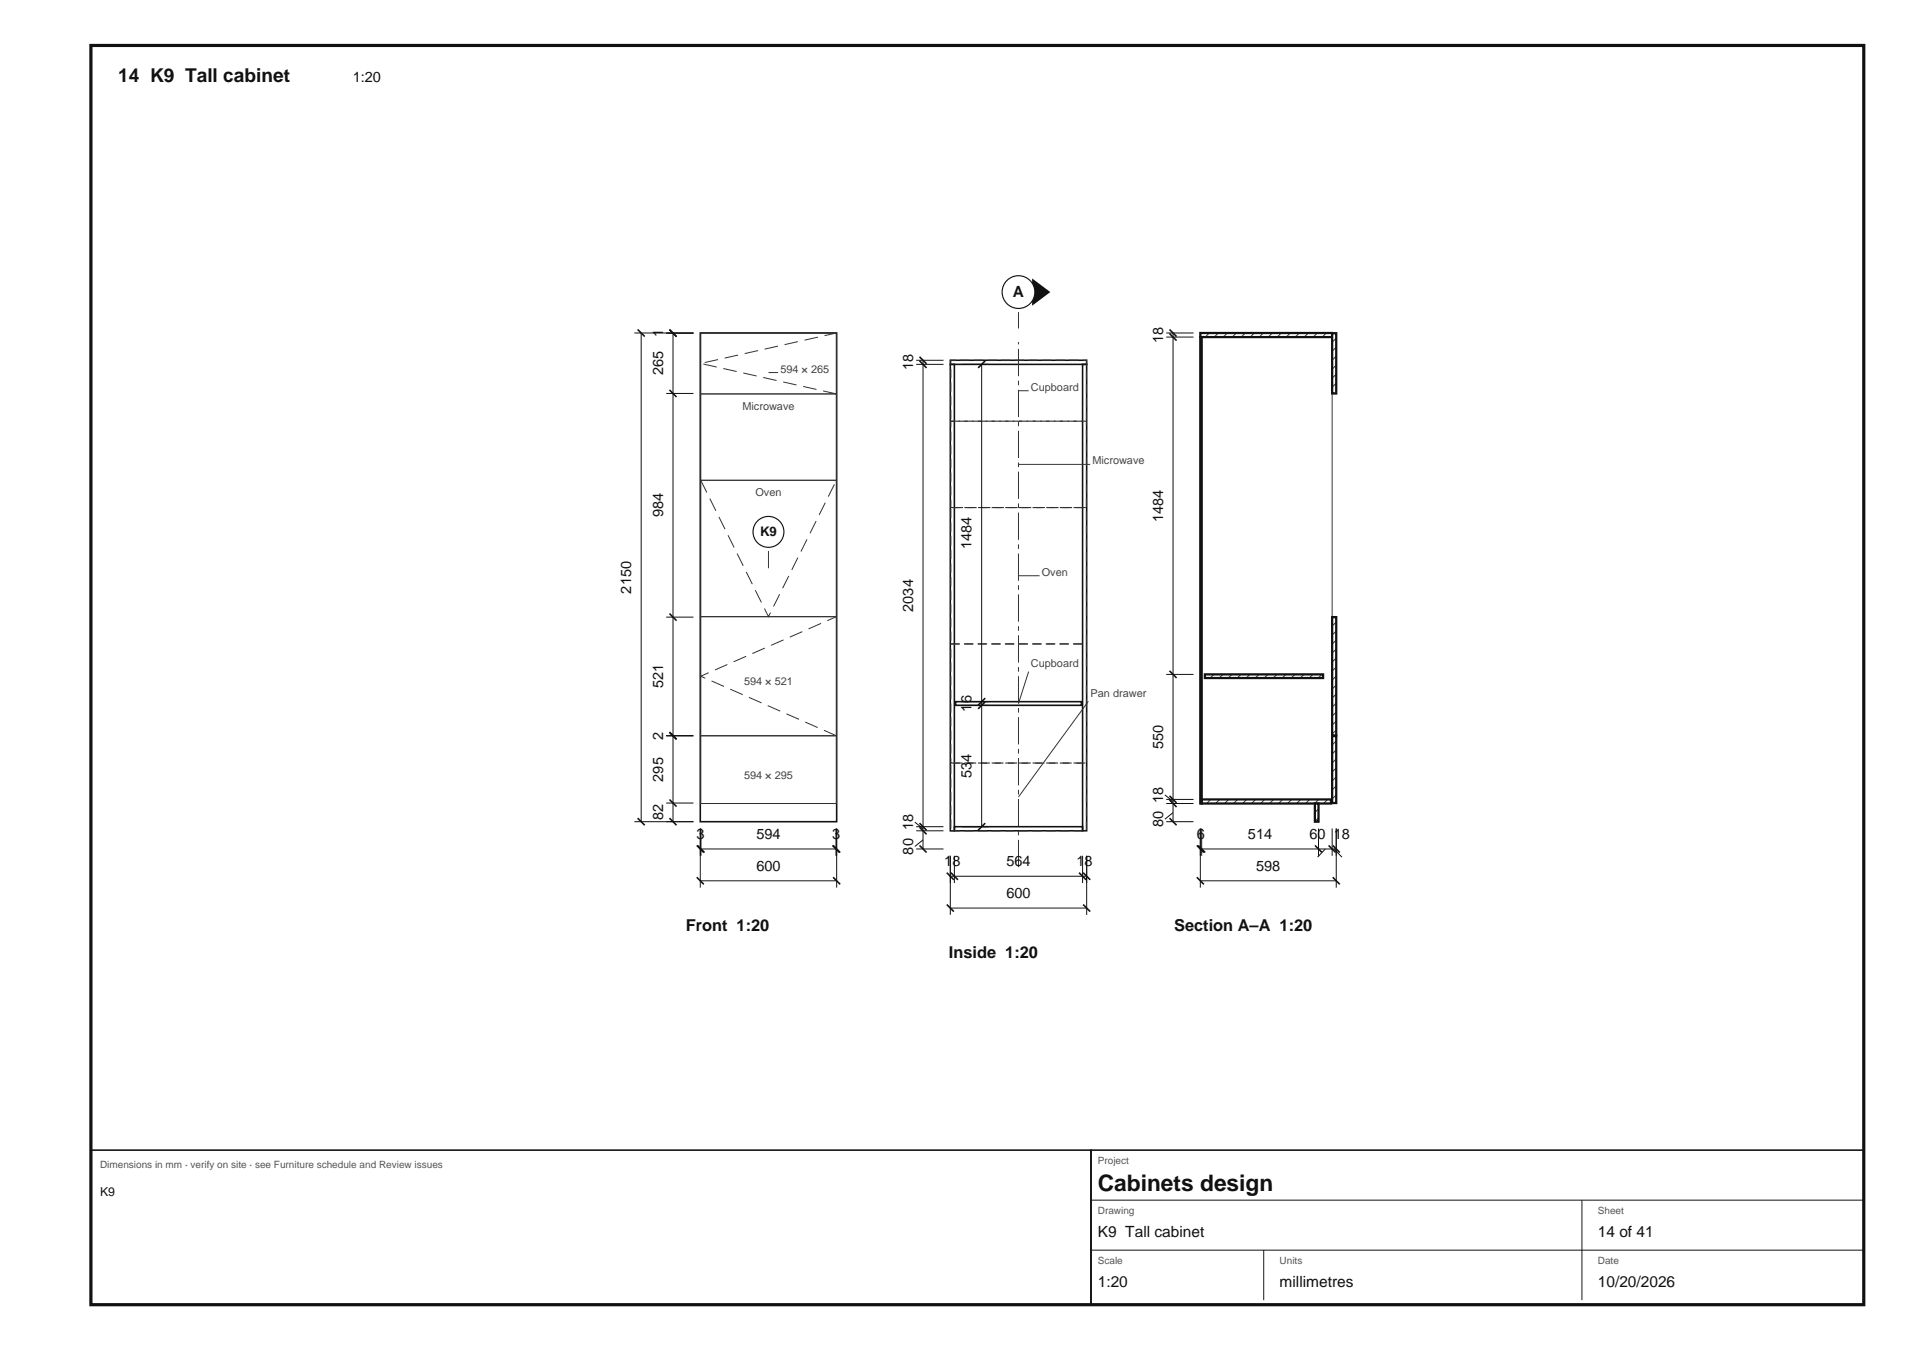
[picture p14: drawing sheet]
<svg xmlns="http://www.w3.org/2000/svg" width="420mm" height="297mm" viewBox="0 0 420 297" stroke-linecap="round" stroke-linejoin="round" font-family="sans-serif">
<defs><g id="words">
<text font-size="5" fill="#111" x="241.5" y="262">Cabinets design</text>
<text font-size="4.2" fill="#111" x="26" y="18">14 K9 Tall cabinet</text>
<g font-size="3.6" fill="#111">
<text x="150.9" y="204.8">Front 1:20</text>
<text x="258.3" y="204.8">Section A–A 1:20</text>
<text x="208.8" y="210.8">Inside 1:20</text>
</g>
<g font-size="3.4" fill="#111">
<text x="222.9" y="65.4">A</text>
<text x="241.5" y="272">K9 Tall cabinet</text>
<text x="351.5" y="272">14 of 41</text>
<text x="241.5" y="283">1:20</text>
<text x="281.5" y="283">millimetres</text>
<text x="351.5" y="283">10/20/2026</text>
</g>
<g font-size="3.2" fill="#111">
<text x="77.6" y="18">1:20</text>
<text x="145.9" y="74.2" transform="rotate(-90 145.9 74.2)">1</text>
<text x="255.9" y="75.5" transform="rotate(-90 255.9 75.5)">18</text>
<text x="145.9" y="82.6" transform="rotate(-90 145.9 82.6)">265</text>
<text x="200.9" y="81.5" transform="rotate(-90 200.9 81.5)">18</text>
<text x="145.9" y="113.8" transform="rotate(-90 145.9 113.8)">984</text>
<text x="255.9" y="114.8" transform="rotate(-90 255.9 114.8)">1484</text>
<text x="213.8" y="120.8" transform="rotate(-90 213.8 120.8)">1484</text>
<text x="138.9" y="130.6" transform="rotate(-90 138.9 130.6)">2150</text>
<text x="200.9" y="134.6" transform="rotate(-90 200.9 134.6)">2034</text>
<text x="145.9" y="151.5" transform="rotate(-90 145.9 151.5)">521</text>
<text x="213.8" y="156.5" transform="rotate(-90 213.8 156.5)">16</text>
<text x="145.9" y="162.8" transform="rotate(-90 145.9 162.8)">2</text>
<text x="255.9" y="164.8" transform="rotate(-90 255.9 164.8)">550</text>
<text x="145.9" y="172" transform="rotate(-90 145.9 172)">295</text>
<text x="213.8" y="171.2" transform="rotate(-90 213.8 171.2)">534</text>
<text x="255.9" y="176.6" transform="rotate(-90 255.9 176.6)">18</text>
<text x="145.9" y="180.5" transform="rotate(-90 145.9 180.5)">82</text>
<text x="153.3" y="184.6">3</text>
<text x="166.4" y="184.6">594</text>
<text x="183.1" y="184.6">3</text>
<text x="200.9" y="182.6" transform="rotate(-90 200.9 182.6)">18</text>
<text x="255.9" y="182" transform="rotate(-90 255.9 182)">80</text>
<text x="263.3" y="184.6">6</text>
<text x="274.6" y="184.6">514</text>
<text x="288.1" y="184.6">60</text>
<text x="293.5" y="184.6">18</text>
<text x="166.4" y="191.6">600</text>
<text x="200.9" y="188" transform="rotate(-90 200.9 188)">80</text>
<text x="207.7" y="190.6">18</text>
<text x="221.4" y="190.6">564</text>
<text x="236.9" y="190.6">18</text>
<text x="276.4" y="191.6">598</text>
<text x="221.4" y="197.6">600</text>
</g>
<text font-size="2.9" fill="#111" x="167.2" y="118">K9</text>
<text font-size="2.7" fill="#111" x="22" y="263">K9</text>
<g font-size="2.4" fill="#444">
<text x="171.7" y="82">594 × 265</text>
<text x="226.8" y="86">Cupboard</text>
<text x="163.3" y="90.2">Microwave</text>
<text x="240.3" y="102.2">Microwave</text>
<text x="166.2" y="109.2">Oven</text>
<text x="229.2" y="126.7">Oven</text>
<text x="226.8" y="146.8">Cupboard</text>
<text x="163.7" y="150.8">594 × 521</text>
<text x="239.9" y="153.3">Pan drawer</text>
<text x="163.7" y="171.3">594 × 295</text>
</g>
<g font-size="2.2" fill="#555">
<text x="22" y="257">Dimensions in mm · verify on site · see Furniture schedule and Review issues</text>
<text x="241.5" y="256">Project</text>
<text x="241.5" y="267">Drawing</text>
<text x="351.5" y="267">Sheet</text>
<text x="241.5" y="278">Scale</text>
<text x="281.5" y="278">Units</text>
<text x="351.5" y="278">Date</text>
</g>
</g></defs>
<path d="M20 10h390.1v277h-390.1z" fill="none" stroke="#111" stroke-width=".7" stroke-linecap="butt"/>
<g fill="none" stroke="#111" stroke-width=".35">
<path d="M140.3 72.5l1.5 1.5M147.3 72.5l1.5 1.6M147.3 72.5l1.5 1.5M154.1 73.3h30v107.5h-30zM202.3 79.4l1.6 1.5M202.3 78.5l1.6 1.5M209.1 79.3h30v.9h-30zM216.8 79.4l-1.6 1.5M147.3 85.8l1.5 1.5M209.1 80.2h.9v102.6h-.9zM238.2 80.2h.9v102.6h-.9zM147.3 135l1.5 1.5"/>
<path d="M210.2 154.4h27.7v.8h-27.7zM216.8 154.4l-1.6 1.5M216.8 153.6l-1.6 1.5M140.3 180l1.5 1.6M147.3 180l1.5 1.6M147.3 175.9l1.5 1.6M147.3 161.1l1.5 1.6M147.3 161l1.5 1.6M153.3 186l1.5 1.6M153.3 193l1.5 1.6M153.4 186l1.6 1.6M183.1 186l1.6 1.6"/>
<path d="M183.3 186l1.6 1.6M183.3 193l1.6 1.6M202.3 186l1.6 1.6M202.3 182l1.6 1.6M202.3 181.1l1.6 1.6M208.3 192l1.6 1.6M208.3 199l1.6 1.6M209.2 192l1.6 1.6M210 181.9h28.2v.9h-28.2zM216.8 181.1l-1.6 1.6M237.4 192l1.6 1.6M238.3 192l1.6 1.6"/>
<path d="M238.3 199l1.6 1.6"/>
</g>
<path d="M154.2 73.3h29.8v13.4h-29.8zM264.1 74.2h29v102.6h-29zM154.2 86.7h29.8v19h-29.8zM154.2 105.7h29.8v30h-29.8zM154.2 135.7h29.8v26.2h-29.8zM154.1 176.8h30M154.2 161.9h29.8v14.9h-29.8z" fill="none" stroke="#333" stroke-width=".22"/>
<path d="M184 86.7l-29.8-6.7 29.8-6.7M154.2 105.7l14.9 30 14.9-30M184 161.9l-29.8-13.1 29.8-13.1" fill="none" stroke="#333" stroke-width=".22" stroke-dasharray="3 1.5" stroke-linecap="butt"/>
<g fill="none" stroke="#111" stroke-width=".22">
<path d="M139.6 73.3h13M141.1 73.3v107.5M146.6 73.3h6M148.1 73.3v107.5M201.6 79.3h6M203.1 79.3v107.5M146.6 86.6h6M201.6 80.2h6M211.5 80.2h6M216 80.2v101.7M146.6 135.8h6M211.5 155.2h6"/>
<path d="M211.5 154.4h6M146.6 176.7h6M146.6 161.9h6M146.6 161.8h6M139.6 180.8h13M154.1 186.8h30M154.1 182.3v13M154.1 193.8h30M154.2 182.3v6M183.9 182.3v6M184.1 182.3v13M201.3 180.9l1.8 1.4"/>
<path d="M201.6 186.8h6M201.6 181.9h6M201.6 182.8h6M203.1 184.8l-1.8 1.4M209.1 192.8h30M209.1 188.3v13M209.1 199.8h30M210 188.3v6M211.5 181.9h6M238.2 188.3v6M239.1 188.3v13"/>
</g>
<path d="M209.2 79.3h29.8v13.4h-29.8zM209.2 92.7h29.8v19h-29.8zM209.2 111.7h29.8v30h-29.8zM209.2 141.7h29.8v26.2h-29.8zM209.2 167.9h29.8v14.9h-29.8z" fill="none" stroke="#333" stroke-width=".25" stroke-dasharray="2 1" stroke-linecap="butt"/>
<path d="M224.1 190.8v-115.5" fill="none" stroke="#333" stroke-width=".22" stroke-dasharray="6 1 1 1" stroke-linecap="butt"/>
<path d="M264.1 73.3h29v.9h-29z" fill="#fff"/>
<g fill="none" stroke="#333" stroke-width=".22">
<path d="M264.1 73.3h-.1M266.1 73.3l-.9 .9M268 73.3l-.9 .9M270 73.3l-.9 .9M272 73.3l-.9 .9M274 73.3l-.9 .9M276 73.3l-.9 .9M277.9 73.3l-.9 .9M279.9 73.3l-.9 .9M281.9 73.3l-.9 .9M283.9 73.3l-.9 .9M285.9 73.3l-.9 .9"/>
<path d="M287.8 73.3l-.9 .9M289.8 73.3l-.9 .9M291.8 73.3l-.9 .9M293.1 73.9l-.2 .3"/>
</g>
<path d="M264.1 73.3h29v.9h-29z" fill="none" stroke="#111" stroke-width=".5"/>
<path d="M264.4 175.9h28.4v.9h-28.4z" fill="#fff"/>
<g fill="none" stroke="#333" stroke-width=".22">
<path d="M264.4 175.9h-.1M266.4 175.9l-.9 .9M268.3 175.9l-.9 .9M270.3 175.9l-.9 .9M272.3 175.9l-.9 .9M274.3 175.9l-.9 .9M276.3 175.9l-.9 .9M278.2 175.9l-.9 .9M280.2 175.9l-.9 .9M282.2 175.9l-.9 .9M284.2 175.9l-.9 .9M286.2 175.9l-.9 .9"/>
<path d="M288.1 175.9l-.9 .9M290.1 175.9l-.9 .9M292.1 175.9l-.9 .9"/>
</g>
<path d="M264.4 175.9h28.4v.9h-28.4z" fill="none" stroke="#111" stroke-width=".5"/>
<path d="M264.1 74.2h.3v102.6h-.3z" fill="#fff"/>
<g fill="none" stroke="#333" stroke-width=".22">
<path d="M264.1 74.2h-.1M264.4 75.8l-.4 .4M264.4 77.8l-.4 .4M264.4 79.7l-.4 .5M264.4 81.7l-.4 .4M264.4 83.7l-.4 .4M264.4 85.7l-.4 .4M264.4 87.7l-.4 .4M264.4 89.7l-.4 .4M264.4 91.6l-.4 .4M264.4 93.6l-.4 .4M264.4 95.6l-.4 .4"/>
<path d="M264.4 97.6l-.4 .4M264.4 99.6l-.4 .4M264.4 101.5l-.4 .4M264.4 103.5l-.4 .4M264.4 105.5l-.4 .4M264.4 107.5l-.4 .4M264.4 109.5l-.4 .4M264.4 111.4l-.4 .4M264.4 113.4l-.4 .4M264.4 115.4l-.4 .4M264.4 117.4l-.4 .4M264.4 119.4l-.4 .4"/>
<path d="M264.4 121.3l-.4 .4M264.4 123.3l-.4 .4M264.4 125.3l-.4 .4M264.4 127.3l-.4 .4M264.4 129.3l-.4 .4M264.4 131.2l-.4 .4M264.4 133.2l-.4 .4M264.4 135.2l-.4 .4M264.4 137.2l-.4 .4M264.4 139.2l-.4 .4M264.4 141.1l-.4 .4M264.4 143.1l-.4 .4"/>
<path d="M264.4 145.1l-.4 .4M264.4 147.1l-.4 .4M264.4 149.1l-.4 .4M264.4 151l-.4 .4M264.4 153l-.4 .4M264.4 155l-.4 .4M264.4 157l-.4 .4M264.4 159l-.4 .4M264.4 160.9l-.4 .4M264.4 162.9l-.4 .4M264.4 164.9l-.4 .4M264.4 166.9l-.4 .4"/>
<path d="M264.4 168.9l-.4 .4M264.4 170.8l-.4 .4M264.4 172.8l-.4 .4M264.4 174.8l-.4 .4"/>
</g>
<path d="M264.1 74.2h.3v102.6h-.3z" fill="none" stroke="#111" stroke-width=".5"/>
<path d="M265.1 148.4h26v.8h-26z" fill="#fff"/>
<g fill="none" stroke="#333" stroke-width=".22">
<path d="M265.1 148.4h-.1M267.1 148.4l-.8 .8M269 148.4l-.8 .8M271 148.4l-.8 .8M273 148.4l-.8 .8M275 148.4l-.8 .8M277 148.4l-.8 .8M278.9 148.4l-.8 .8M280.9 148.4l-.8 .8M282.9 148.4l-.8 .8M284.9 148.4l-.8 .8M286.9 148.4l-.8 .8"/>
<path d="M288.8 148.4l-.8 .8M290.8 148.4l-.8 .8"/>
</g>
<path d="M265.1 148.4h26v.8h-26z" fill="none" stroke="#111" stroke-width=".5"/>
<path d="M293.1 161.9h.9v14.8h-.9z" fill="#fff"/>
<path d="M293.1 161.9l-.1 .1M294 163l-1 1M294 164.9l-1 1M294 166.9l-1 1M294 168.9l-1 1M294 170.9l-1 1M294 172.9l-1 1M294 174.8l-1 1" fill="none" stroke="#333" stroke-width=".22"/>
<path d="M293.1 161.9h.9v14.8h-.9z" fill="none" stroke="#111" stroke-width=".5"/>
<path d="M293.1 135.8h.9v26h-.9z" fill="#fff"/>
<g fill="none" stroke="#333" stroke-width=".22">
<path d="M293.1 135.8h-.1M294 136.8l-1 1M294 138.8l-1 1M294 140.8l-1 1M294 142.7l-1 1M294 144.7l-1 1M294 146.7l-1 1M294 148.7l-1 1M294 150.7l-1 1M294 152.6l-1 1M294 154.6l-1 1M294 156.6l-1 1"/>
<path d="M294 158.6l-1 1M294 160.6l-1 1"/>
</g>
<path d="M293.1 135.8h.9v26h-.9z" fill="none" stroke="#111" stroke-width=".5"/>
<path d="M293.1 73.3h.9v13.3h-.9z" fill="#fff"/>
<path d="M293.1 73.3l-.1 .1M294 74.3l-1 1M294 76.3l-1 1M294 78.3l-1 1M294 80.3l-1 1M294 82.3l-1 1M294 84.2l-1 1M294 86.2l-.3 .4" fill="none" stroke="#333" stroke-width=".22"/>
<path d="M293.1 73.3h.9v13.3h-.9z" fill="none" stroke="#111" stroke-width=".5"/>
<path d="M289.3 176.8h.8v4h-.8z" fill="#fff"/>
<path d="M169.1 121.2v3.8M289.3 176.8h-.1M290.1 177.9l-.9 .9M290.1 179.9l-.9 .9" fill="none" stroke="#333" stroke-width=".22"/>
<path d="M289.3 176.8h.8v4h-.8z" fill="none" stroke="#111" stroke-width=".5"/>
<g fill="none" stroke="#111" stroke-width=".22">
<path d="M256.6 74.2h6M256.6 73.3h6M258.1 73.3v107.5M256.6 148.4h6M256.3 174.9l1.8 1.4M256.6 176.8h6M256.6 175.9h6M258.1 178.8l-1.8 1.4M256.6 180.8h6M264.1 186.8h29.9M264.1 182.3v13M264.1 193.8h29.9"/>
<path d="M264.4 182.3v6M290.1 182.3v6M291.6 186.8l-1.7 1.8M293.1 182.3v6M293.5 186.8l1.7 1.8M294 182.3v13"/>
</g>
<g fill="none" stroke="#111" stroke-width=".35">
<path d="M257.3 73.4l1.6 1.5M257.3 72.5l1.6 1.5M257.3 147.6l1.6 1.5M257.3 180l1.6 1.6M257.3 176l1.6 1.6M257.3 175.1l1.6 1.6M263.3 186l1.6 1.6M263.3 193l1.6 1.6M263.6 186l1.6 1.6M289.3 186l1.6 1.6M292.3 186l1.6 1.6M293.2 186l1.6 1.6"/>
<path d="M293.2 193l1.6 1.6"/>
</g>
<circle cx="169.1" cy="117" r="3.4" fill="#fff"/>
<circle cx="169.1" cy="117" r="3.4" fill="none" stroke="#111" stroke-width=".25"/>
<path d="M224.1 68.7v3.6M169.1 82h2.1M224.1 86h2.2M224.1 102.2h15.7M224.1 126.7h4.6M226.3 147.7l-2.2 7.1M239.4 154.3l-15.3 21" fill="none" stroke="#333" stroke-width=".22"/>
<path d="M227.1 61.3l4 3-4 3z" fill="#111"/>
<circle cx="224.1" cy="64.3" r="3.6" fill="#fff"/>
<circle cx="224.1" cy="64.3" r="3.6" fill="none" stroke="#111" stroke-width=".25"/>
<path d="M20 253h220v34h-220zM240 253h170.1v34h-170.1z" fill="none" stroke="#111" stroke-width=".35"/>
<path d="M240 264h170.1M240 275h170.1M278 275v11M348 264v22" fill="none" stroke="#111" stroke-width=".22"/>
<use href="#words"/>
</svg>
